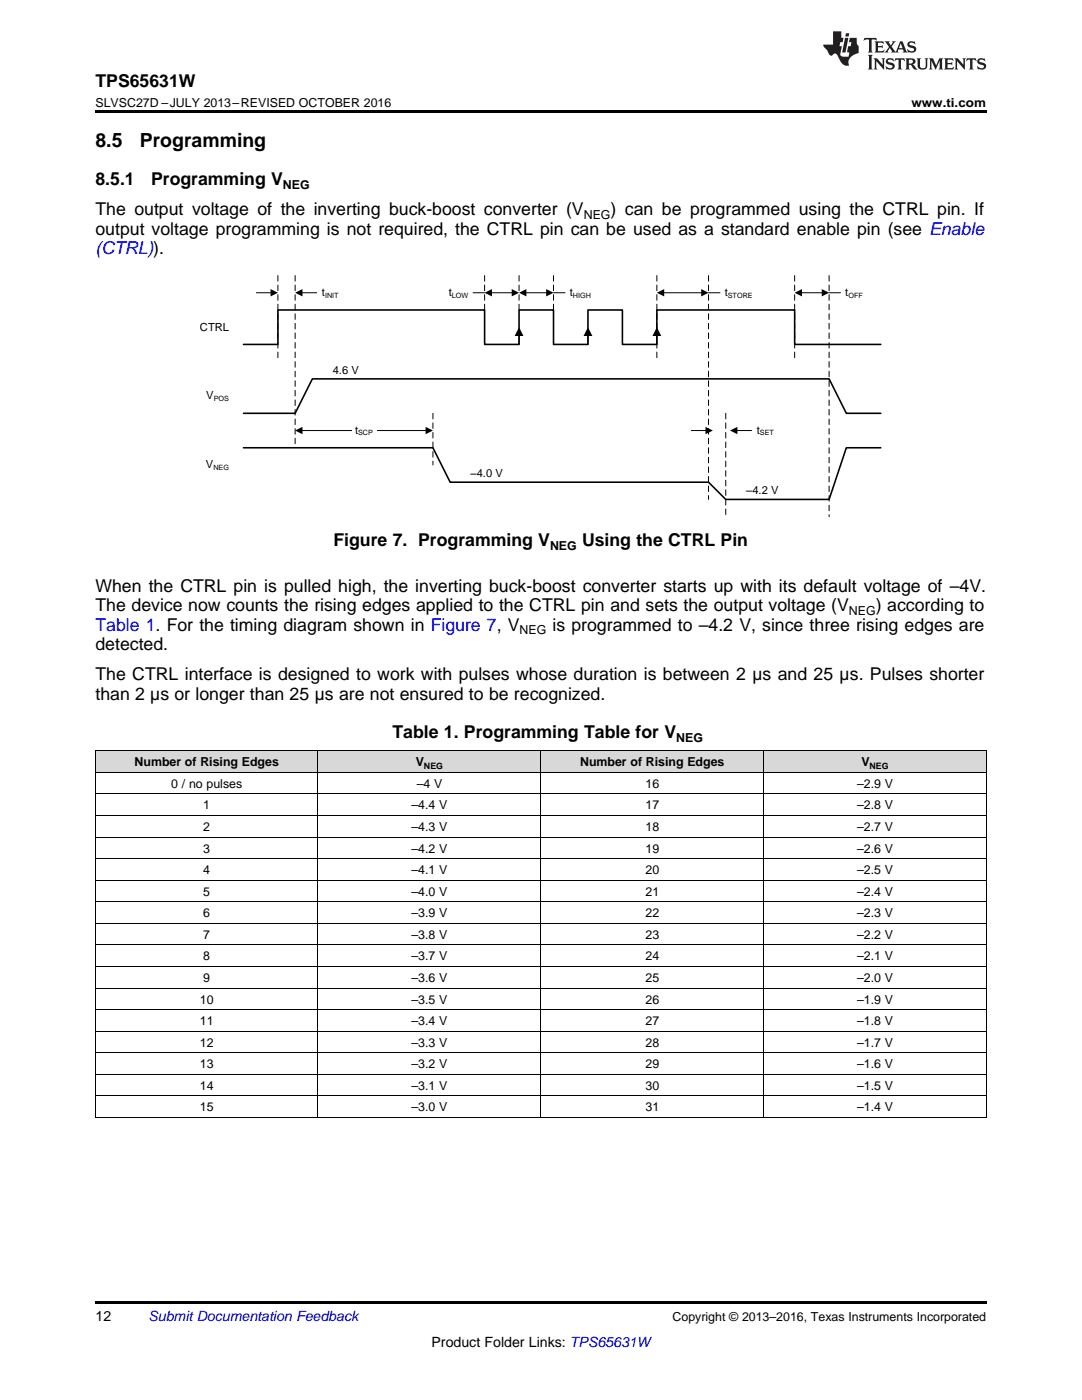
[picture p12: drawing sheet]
<svg xmlns="http://www.w3.org/2000/svg" width="216mm" height="279mm" viewBox="0 0 216 279" stroke-linecap="round" stroke-linejoin="round" font-family="sans-serif">
<defs><g id="words">
<g font-size="3.9">
<text x="19" y="29.3">8.5</text>
<text x="27.9" y="29.3">Programming</text>
</g>
<g font-size="3.5">
<text x="19" y="17.3">TPS65631W</text>
<text x="19" y="37">8.5.1</text>
<text x="30.1" y="37">Programming V</text>
<text x="19" y="43">The output voltage of the inverting buck-boost converter (V</text>
<text x="19" y="46.8">output voltage programming is not required, the CTRL pin can be used as a standard enable pin (see Enable</text>
<text x="121.8" y="43">) can be programmed using the CTRL pin. If</text>
<text x="66.5" y="109">Figure 7. Programming V</text>
<text x="116.1" y="109">Using the CTRL Pin</text>
<text x="19" y="118.1">When the CTRL pin is pulled high, the inverting buck-boost converter starts up with its default voltage of –4V.</text>
<text x="19" y="122">The device now counts the rising edges applied to the CTRL pin and sets the output voltage (V</text>
<text x="110.2" y="125.9">is programmed to –4.2 V, since three rising edges are</text>
<text x="174.7" y="122">) according to</text>
<text x="19" y="129.8">detected.</text>
<text x="19" y="135.7">The CTRL interface is designed to work with pulses whose duration is between 2 µs and 25 µs. Pulses shorter</text>
<text x="19" y="139.6">than 2 µs or longer than 25 µs are not ensured to be recognized.</text>
<text x="78.3" y="147.4">Table 1. Programming Table for V</text>
</g>
<g font-size="3.5" fill="#00f">
<text x="19" y="50.7">(CTRL)).</text>
<text x="19" y="125.9">Table 1. For the timing diagram shown in Figure 7, V</text>
</g>
<g font-size="2.8">
<text x="19" y="263.6">12</text>
<text x="86.1" y="268.9">Product Folder Links: TPS65631W</text>
</g>
<text font-size="2.8" fill="#0000c8" x="29.6" y="263.6">Submit Documentation Feedback</text>
<g font-size="2.5">
<text x="19" y="21.4">SLVSC27D –JULY 2013–REVISED OCTOBER 2016</text>
<text x="181.9" y="21.4">www.ti.com</text>
<text x="56.4" y="37.7">NEG</text>
<text x="116.5" y="43.7">NEG</text>
<text x="109.7" y="109.7">NEG</text>
<text x="169.4" y="122.7">NEG</text>
<text x="103.7" y="126.6">NEG</text>
<text x="134.9" y="148.1">NEG</text>
<text x="26.8" y="152.9">Number of Rising Edges</text>
<text x="83" y="152.9">V</text>
<text x="115.7" y="152.9">Number of Rising Edges</text>
<text x="171.9" y="152.9">V</text>
<text x="34.2" y="157.2">0 / no pulses</text>
<text x="40.6" y="161.5">1</text>
<text x="82.1" y="161.5">–4.4 V</text>
<text x="83.1" y="157.2">–4 V</text>
<text x="128.8" y="157.2">16</text>
<text x="128.8" y="161.5">17</text>
<text x="171" y="157.2">–2.9 V</text>
<text x="171" y="161.5">–2.8 V</text>
<text x="40.6" y="165.8">2</text>
<text x="82.1" y="165.8">–4.3 V</text>
<text x="128.8" y="165.8">18</text>
<text x="171" y="165.8">–2.7 V</text>
<text x="40.6" y="170.1">3</text>
<text x="82.1" y="170.1">–4.2 V</text>
<text x="128.8" y="170.1">19</text>
<text x="171" y="170.1">–2.6 V</text>
<text x="40.6" y="174.4">4</text>
<text x="40.6" y="178.8">5</text>
<text x="82.1" y="174.4">–4.1 V</text>
<text x="82.1" y="178.8">–4.0 V</text>
<text x="128.8" y="174.4">20</text>
<text x="128.8" y="178.8">21</text>
<text x="171" y="174.4">–2.5 V</text>
<text x="171" y="178.8">–2.4 V</text>
<text x="40.6" y="183.1">6</text>
<text x="82.1" y="183.1">–3.9 V</text>
<text x="128.8" y="183.1">22</text>
<text x="171" y="183.1">–2.3 V</text>
<text x="40.6" y="187.4">7</text>
<text x="40.6" y="191.7">8</text>
<text x="82.1" y="187.4">–3.8 V</text>
<text x="82.1" y="191.7">–3.7 V</text>
<text x="128.8" y="187.4">23</text>
<text x="128.8" y="191.7">24</text>
<text x="171" y="187.4">–2.2 V</text>
<text x="171" y="191.7">–2.1 V</text>
<text x="40.6" y="196">9</text>
<text x="82.1" y="196">–3.6 V</text>
<text x="128.8" y="196">25</text>
<text x="171" y="196">–2.0 V</text>
<text x="39.9" y="200.3">10</text>
<text x="82.1" y="200.3">–3.5 V</text>
<text x="128.8" y="200.3">26</text>
<text x="171" y="200.3">–1.9 V</text>
<text x="39.9" y="204.6">11</text>
<text x="39.9" y="208.9">12</text>
<text x="82.1" y="204.6">–3.4 V</text>
<text x="82.1" y="208.9">–3.3 V</text>
<text x="128.8" y="204.6">27</text>
<text x="128.8" y="208.9">28</text>
<text x="171" y="204.6">–1.8 V</text>
<text x="171" y="208.9">–1.7 V</text>
<text x="39.9" y="213.2">13</text>
<text x="82.1" y="213.2">–3.2 V</text>
<text x="128.8" y="213.2">29</text>
<text x="171" y="213.2">–1.6 V</text>
<text x="39.9" y="217.5">14</text>
<text x="39.9" y="221.8">15</text>
<text x="82.1" y="217.5">–3.1 V</text>
<text x="82.1" y="221.8">–3.0 V</text>
<text x="128.8" y="217.5">30</text>
<text x="128.8" y="221.8">31</text>
<text x="171" y="217.5">–1.5 V</text>
<text x="171" y="221.8">–1.4 V</text>
<text x="134.2" y="263.6">Copyright © 2013–2016, Texas Instruments Incorporated</text>
</g>
<g font-size="2.2" fill="#fff">
<text x="63.6" y="59.1">tt</text>
<text x="93.5" y="59.1">t</text>
<text x="113.1" y="59.1">tt</text>
<text x="144" y="59.1">tt</text>
<text x="168" y="59.1">tt</text>
<text x="70.2" y="86.6">t</text>
<text x="74.4" y="86.6">t</text>
<text x="150.4" y="86.6">tt</text>
</g>
<g font-size="2.2">
<text x="89.6" y="59.1">t</text>
<text x="39.9" y="66">CTRL</text>
<text x="66.4" y="74.6">4.6 V</text>
<text x="41.2" y="79.7">V</text>
<text x="70.8" y="86.6">t</text>
<text x="41.1" y="93.5">V</text>
<text x="93.9" y="95.2">±4.0 V</text>
<text x="148.9" y="98.6">±4.2 V</text>
</g>
<g font-size="1.8">
<text x="84.6" y="153.4">NEG</text>
<text x="173.5" y="153.4">NEG</text>
</g>
<g font-size="1.4">
<text x="64.9" y="59.4">INIT</text>
<text x="90.2" y="59.4">LOW</text>
<text x="114.3" y="59.4">HIGH</text>
<text x="145.2" y="59.4">STORE</text>
<text x="169.3" y="59.4">OFF</text>
<text x="42.7" y="80">POS</text>
<text x="71.5" y="86.9">SCP</text>
<text x="151.6" y="86.9">SET</text>
<text x="42.6" y="93.8">NEG</text>
</g>
</g></defs>
<g fill="#d8d8d8">
<path d="M19 149.9h44.5v4.3h-44.5z"/>
<path d="M63.5 149.9h44.4v4.3h-44.4z"/>
<path d="M107.9 149.9h44.5v4.3h-44.5z"/>
<path d="M152.4 149.9h44.4v4.3h-44.4z"/>
</g>
<path d="M19 259.7h177.8v.5h-177.8z" fill="#000"/>
<g fill="none" stroke="#000" stroke-width=".2">
<path d="M60.2 85.9h24.9M19 158.5h177.8M19 154.1h177.8M19 149.8h177.8M19.1 149.9v73.2M63.4 149.9v73.2M107.9 149.9v73.2M152.3 149.9v73.2M196.8 149.9v73.2M19 180h177.8M19 175.7h177.8M19 171.4h177.8"/>
<path d="M19 167.1h177.8M19 162.8h177.8M19 197.2h177.8M19 192.9h177.8M19 188.6h177.8M19 184.3h177.8M19 218.7h177.8M19 214.4h177.8M19 210.1h177.8M19 205.8h177.8M19 201.5h177.8M19 223h177.8"/>
</g>
<path d="M48.6 68.7h6.9v-6.8h41.2v6.8h6.9v-6.8h6.8v6.8h6.9v-6.8h6.9v6.8h6.9v-6.8h27.5v6.8h17.1M48.6 82.5h10.3l3.4-6.9h103.1l3.5 6.9h6.8M48.6 89.4h37.8l3.4 6.8h51.6l3.4 3.5h20.6l3.5-10.3h6.8" fill="none" stroke="#000" stroke-width=".32"/>
<path d="M55.5 55v17.2M86.4 82.5v10.3" fill="none" stroke="#000" stroke-width=".2" stroke-dasharray="1.1 .8"/>
<path d="M58.9 85.9l1.5-.7v1.5zM84.9 85.2l1.5 .7-1.5 .8z" fill="#000"/>
<path d="M70.2 84.6h4.9v2.8h-4.9z" fill-rule="evenodd" fill="#fff"/>
<path d="M58.9 55v34.4M96.7 55v6.9M103.6 55v6.9M110.4 55v6.9M131.1 55v17.2M141.4 55v44.7M158.6 55v17.2M165.4 55v48.1M144.8 82.5v20.6" fill="none" stroke="#000" stroke-width=".2" stroke-dasharray="1.1 .8"/>
<g fill="none" stroke="#000" stroke-width=".2">
<path d="M51.2 58.4h3M60.2 58.4h3M94.4 58.4h2.3M98 58.4h4.3M104.9 58.4h4.3M110.4 58.4h2.3M132.3 58.4h7.8M141.4 58.4h2.3M159.8 58.4h4.4M165.4 58.4h2.3M103.6 66.8v1.9M117.3 66.8v1.9"/>
<path d="M131.1 66.8v1.9M137.9 85.9h3.1M147 85.9h3"/>
</g>
<g fill="#000">
<path d="M54 57.7l1.5 .7-1.5 .8zM58.9 58.4l1.5-.7v1.5zM96.7 58.4l1.5-.7v1.5zM102.1 57.7l1.5 .7-1.5 .8zM103.6 58.4l1.4-.7v1.5zM109 57.7l1.4 .7-1.4 .8zM131.1 58.4l1.4-.7v1.5zM139.9 57.7l1.5 .7-1.5 .8zM158.6 58.4l1.4-.7v1.5zM164 57.7l1.4 .7-1.4 .8zM103.6 65.3l.8 1.8h-1.7zM117.3 65.3l.9 1.8h-1.8z"/>
<path d="M131.1 65.3l.8 1.8h-1.7zM140.8 85.2l1.4 .7-1.4 .8zM145.7 85.9l1.4-.7v1.5z"/>
</g>
<path d="M19 22h177.8v.5h-177.8z" fill="#000"/>
<g fill="#231f20">
<path d="M172.5 7.6l-.1 .5 .4-.2h.6v.1v2.1l-.2 .4h.9l-.2-.4v-2.1l.1-.1h.5l.5 .2-.2-.5zM174.5 8.3l.2 .3v1.5l-.2 .4h1.8l.2-.6a1.04 1.04 0 0 1-1.3 .2v-.7h.6l.3 .2v-.6l-.3 .2h-.6v-.6l.8-.1 .4 .3-.2-.5zM176.5 8.3l.9 1.1-.9 1.1h.8l-.2-.2 .4-.7 .5 .7-.2 .2h1.5l-.2-.2 .2-.4h.9l.1 .4-.2 .2h1l-.3-.3-.7-1.9h-.5l-.9 2-.8-1 .9-1h-.8l.1 .3-.4 .5-.3-.6 .1-.2zM179.7 8.6l.4 1h-.7zM181.3 8.4a.63 .63 0 0 0-.2 .7 .63 .63 0 0 0 .6 .4l.6 .2 .1 .2a.75 .75 0 0 1-.7 .4 .75 .75 0 0 1-.6-.5l.1 .7 .1-.1a1.11 1.11 0 0 0 1.5-.6 1.13 1.13 0 0 0-1.2-.8l-.1-.4a1.04 1.04 0 0 1 1.2 .2l-.2-.5-.2 .1-.4-.2zM173.2 10.9l.2 .4v2.2l-.2 .4h1l-.3-.4v-2.2l.3-.4zM174.3 11.6l.3 .4v1.5l-.3 .4h.8l-.2-.4v-1.3l1.5 1.7v-1.9l.2-.4h-.7l.2 .4v.9l-1.1-1.3zM177 11.8a.62 .62 0 0 0-.2 .7 .62 .62 0 0 0 .6 .4l.6 .1 .1 .3a.76 .76 0 0 1-.7 .3 .76 .76 0 0 1-.7-.4l.2 .7 .1-.1a1.11 1.11 0 0 0 1.5-.6 1.13 1.13 0 0 0-1.2-.8l-.1-.4a1.04 1.04 0 0 1 1.2 .2l-.2-.6-.2 .1-.5-.1zM178.7 11.6l-.2 .6a.61 .61 0 0 1 .8-.3v1.6l-.2 .4h.9l-.2-.4v-1.6a.63 .63 0 0 1 .7 .3l-.1-.6zM180.6 11.6l.3 .4v1.5l-.3 .4h1l-.2-.2-.1-.8 .6 .2a.76 .76 0 0 0 1.2 .7l-1-1a.58 .58 0 0 0 .6-.5 .58 .58 0 0 0-.5-.6zM181.4 11.9h.1a.45 .45 0 0 1 .5 .1 .45 .45 0 0 1 .1 .5l-.8 .2zM182.9 11.6l.2 .2a2.17 2.17 0 0 0 .3 1.9 .99 .99 0 0 0 1.6-.6v-1.1l.2-.4h-.7l.2 .2a1.92 1.92 0 0 1-.2 1.8 .6 .6 0 0 1-.9-.5v-1.1l.2-.4zM185.4 11.6l.2 .4v1.5l-.2 .4h.7l-.2-.4v-1.4l.8 1.8 .8-1.8v1.4l-.2 .4h.9l-.2-.4v-1.5l.2-.4h-.8l-.6 1.5-.6-1.5zM188.4 11.6l.2 .4v1.5l-.2 .4h1.8l.1-.6a1.04 1.04 0 0 1-1.2 .1v-.6h.5l.4 .2v-.6l-.4 .2h-.5v-.7h.8l.3 .3-.1-.6zM190.5 11.6l.2 .4v1.5l-.2 .4h.7l-.2-.4v-1.3l1.5 1.7v-1.9l.2-.4h-.7l.2 .4v.9l-1.1-1.3zM192.9 11.6l-.1 .6a.61 .61 0 0 1 .7-.3l.1 1.6-.3 .4h1l-.3-.4 .1-1.6a.63 .63 0 0 1 .7 .3l-.1-.6zM195.2 11.8a.62 .62 0 0 0-.2 .7 .62 .62 0 0 0 .6 .4l.6 .1 .1 .3a.76 .76 0 0 1-.7 .3 .76 .76 0 0 1-.6-.4l.1 .7 .1-.1a1.11 1.11 0 0 0 1.6-.6 1.13 1.13 0 0 0-1.3-.8l-.1-.4a1.04 1.04 0 0 1 1.2 .2l-.1-.6-.2 .1-.5-.1z"/>
<path d="M166.2 6.3v2.6h-1.9v.4l.8 .9a.91 .91 0 0 0 1 .8 .56 .56 0 0 1 .5-.3 .56 .56 0 0 1 .5 .3l.4 .8a1.53 1.53 0 0 0 1.9 1.2 1.54 1.54 0 0 1 1-2.1l.9-.3v-1.4a1.52 1.52 0 0 1-.4-1.6h-1.3l-.2 .8h.5l-.2 .8h-.5l-.1 1v.2l.4 .1-.2 .8a1.93 1.93 0 0 1-1.6-.3l.3-1.8h-.5l.2-.8h.4l.2-.8h-.4v-1.3zM168.6 7.6l-.6 2.9h.7l.6-2.9zM168.8 6.6l-.1 .7h.6l.2-.7z"/>
</g>
<use href="#words"/>
</svg>
